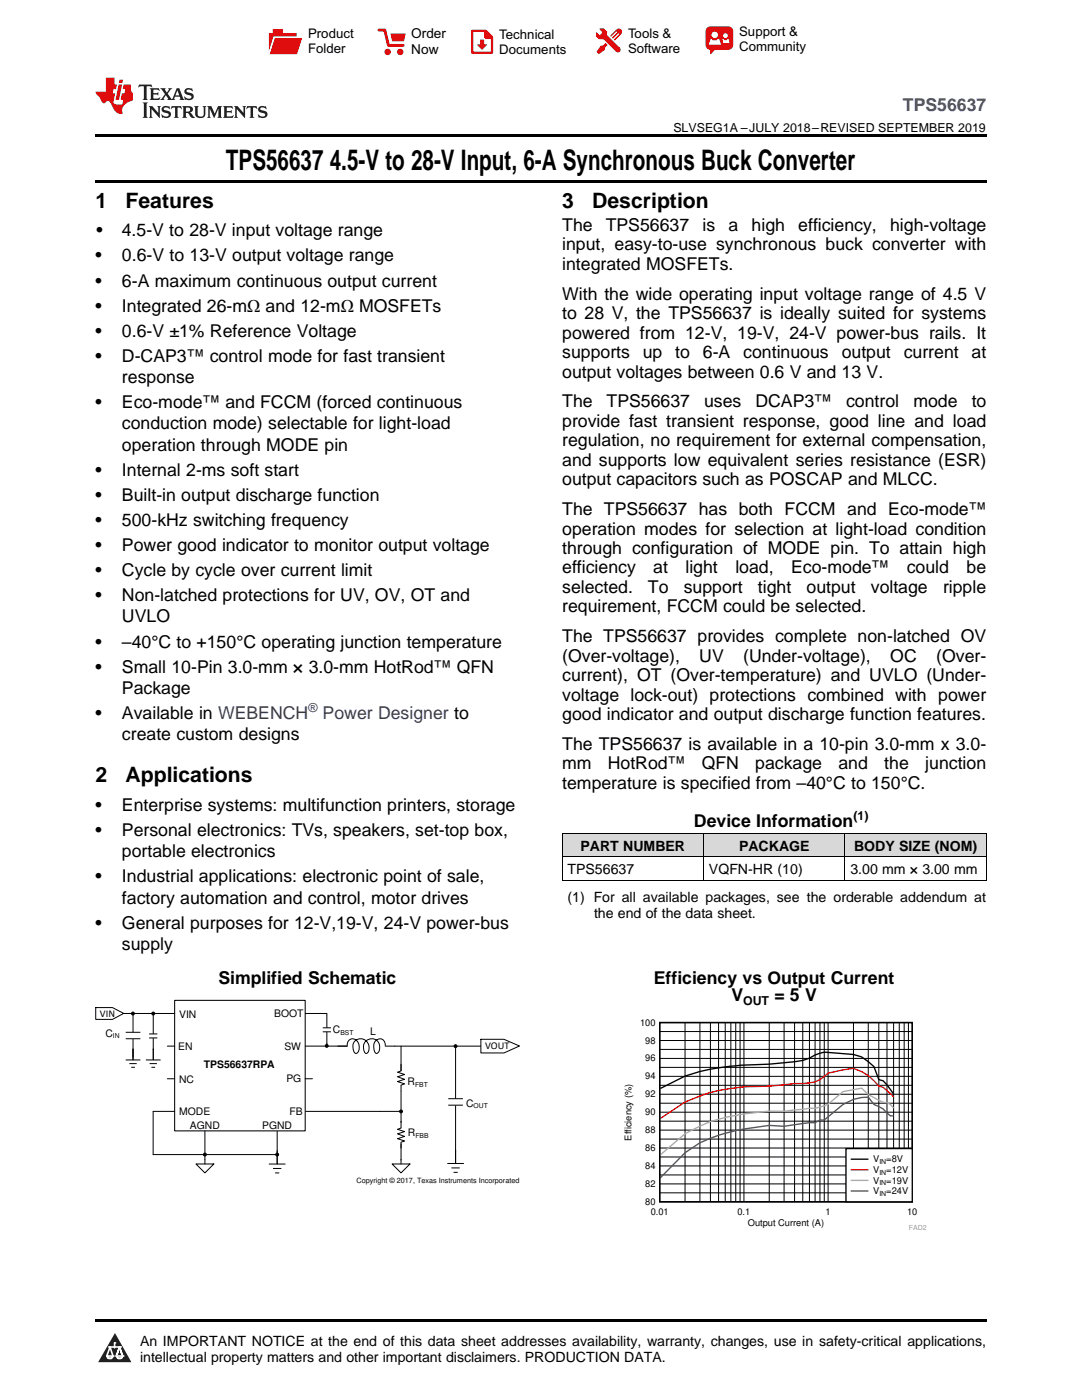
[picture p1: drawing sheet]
<svg xmlns="http://www.w3.org/2000/svg" width="216mm" height="279mm" viewBox="0 0 216 279" stroke-linecap="round" stroke-linejoin="round" font-family="sans-serif">
<defs><g id="words">
<g font-size="5.6">
<text x="45.1" y="33.9">TPS56637</text>
<text x="65.8" y="33.9">4.5-V to 28-V Input, 6-A Synchronous Buck Converter</text>
</g>
<g font-size="4.2">
<text x="19" y="41.5">1</text>
<text x="25" y="41.5">Features</text>
<text x="112.2" y="41.5">3</text>
<text x="118.2" y="41.5">Description</text>
<text x="19" y="156.1">2</text>
<text x="25" y="156.1">Applications</text>
</g>
<text font-size="3.5" fill="#00f" x="180.2" y="22.2">TPS56637</text>
<g font-size="3.5">
<text x="19.2" y="47.2">•</text>
<text x="24.3" y="47.2">4.5-V to 28-V input voltage range</text>
<text x="112.2" y="46.1">The</text>
<text x="120.9" y="46.1">TPS56637</text>
<text x="140.2" y="46.1">is</text>
<text x="145.4" y="46.1">a</text>
<text x="150" y="46.1">high</text>
<text x="159.3" y="46.1">efficiency,</text>
<text x="177.6" y="46.1">high-voltage</text>
<text x="19" y="52.2">•</text>
<text x="24.3" y="52.2">0.6-V to 13-V output voltage range</text>
<text x="112.2" y="50">input, easy-to-use synchronous buck converter with</text>
<text x="112.2" y="53.9">integrated MOSFETs.</text>
<text x="19" y="57.2">•</text>
<text x="24.3" y="57.2">6-A maximum continuous output current</text>
<text x="112.2" y="59.8">With the wide operating input voltage range of 4.5 V</text>
<text x="19" y="62.2">•</text>
<text x="24.3" y="62.2">Integrated 26-mΩ and 12-mΩ MOSFETs</text>
<text x="112.2" y="63.7">to 28 V, the TPS56637 is ideally suited for systems</text>
<text x="19" y="67.2">•</text>
<text x="24.3" y="67.2">0.6-V ±1% Reference Voltage</text>
<text x="112.2" y="67.6">powered from 12-V, 19-V, 24-V power-bus rails. It</text>
<text x="112.2" y="71.5">supports</text>
<text x="128.2" y="71.5">up</text>
<text x="134.7" y="71.5">to</text>
<text x="140.3" y="71.5">6-A</text>
<text x="148.3" y="71.5">continuous</text>
<text x="168" y="71.5">output</text>
<text x="180.3" y="71.5">current</text>
<text x="193.9" y="71.5">at</text>
<text x="19" y="72.2">•</text>
<text x="24.3" y="72.2">D-CAP3™ control mode for fast transient</text>
<text x="24.3" y="76.4">response</text>
<text x="112.2" y="75.4">output voltages between 0.6 V and 13 V.</text>
<text x="19" y="81.5">•</text>
<text x="24.3" y="81.5">Eco-mode™ and FCCM (forced continuous</text>
<text x="112.2" y="81.3">The</text>
<text x="121" y="81.3">TPS56637</text>
<text x="140.5" y="81.3">uses</text>
<text x="150.7" y="81.3">DCAP3™</text>
<text x="168.8" y="81.3">control</text>
<text x="182.2" y="81.3">mode</text>
<text x="193.9" y="81.3">to</text>
<text x="24.3" y="85.7">conduction mode) selectable for light-load</text>
<text x="24.3" y="89.9">operation through MODE pin</text>
<text x="112.2" y="85.2">provide fast transient response, good line and load</text>
<text x="112.2" y="89.1">regulation, no requirement for external compensation,</text>
<text x="19" y="94.9">•</text>
<text x="24.3" y="94.9">Internal 2-ms soft start</text>
<text x="112.2" y="93">and supports low equivalent series resistance (ESR)</text>
<text x="19" y="99.9">•</text>
<text x="24.3" y="99.9">Built-in output discharge function</text>
<text x="112.2" y="96.8">output capacitors such as POSCAP and MLCC.</text>
<text x="19" y="105">•</text>
<text x="24.3" y="105">500-kHz switching frequency</text>
<text x="112.2" y="102.8">The TPS56637 has both FCCM and Eco-mode™</text>
<text x="112.2" y="106.7">operation modes for selection at light-load condition</text>
<text x="19" y="110">•</text>
<text x="24.3" y="110">Power good indicator to monitor output voltage</text>
<text x="112.2" y="110.6">through configuration of MODE pin. To attain high</text>
<text x="19" y="115">•</text>
<text x="19" y="120">•</text>
<text x="24.3" y="115">Cycle by cycle over current limit</text>
<text x="24.3" y="120">Non-latched protections for UV, OV, OT and</text>
<text x="112.2" y="114.4">efficiency</text>
<text x="112.2" y="118.3">selected.</text>
<text x="129.3" y="118.3">To</text>
<text x="130.3" y="114.4">at</text>
<text x="136.4" y="118.3">support</text>
<text x="136.8" y="114.4">light</text>
<text x="146.7" y="114.4">load,</text>
<text x="151.2" y="118.3">tight</text>
<text x="157.9" y="114.4">Eco-mode™</text>
<text x="160.9" y="118.3">output</text>
<text x="173.8" y="118.3">voltage</text>
<text x="180.9" y="114.4">could</text>
<text x="188.2" y="118.3">ripple</text>
<text x="192.9" y="114.4">be</text>
<text x="24.3" y="124.2">UVLO</text>
<text x="112.2" y="122.2">requirement, FCCM could be selected.</text>
<text x="19" y="129.2">•</text>
<text x="24.3" y="129.2">–40°C to +150°C operating junction temperature</text>
<text x="112.2" y="128.2">The TPS56637 provides complete non-latched OV</text>
<text x="19" y="134.2">•</text>
<text x="24.3" y="134.2">Small 10-Pin 3.0-mm × 3.0-mm HotRod™ QFN</text>
<text x="112.2" y="132">(Over-voltage),</text>
<text x="112.2" y="135.9">current), OT (Over-temperature) and UVLO (Under-</text>
<text x="139.5" y="132">UV</text>
<text x="148.3" y="132">(Under-voltage),</text>
<text x="177.6" y="132">OC</text>
<text x="186.8" y="132">(Over-</text>
<text x="19" y="143.5">•</text>
<text x="24.3" y="138.5">Package</text>
<text x="24.3" y="143.5">Available in WEBENCH</text>
<text x="112.2" y="139.8">voltage lock-out) protections combined with power</text>
<text x="112.2" y="143.7">good indicator and output discharge function features.</text>
<text x="24.3" y="147.7">create custom designs</text>
<text x="112.2" y="149.6">The TPS56637 is available in a 10-pin 3.0-mm x 3.0-</text>
<text x="112.2" y="153.5">mm</text>
<text x="121.3" y="153.5">HotRod™</text>
<text x="140" y="153.5">QFN</text>
<text x="150.7" y="153.5">package</text>
<text x="167.3" y="153.5">and</text>
<text x="176.4" y="153.5">the</text>
<text x="184.6" y="153.5">junction</text>
<text x="19" y="161.9">•</text>
<text x="24.3" y="161.9">Enterprise systems: multifunction printers, storage</text>
<text x="112.2" y="157.4">temperature is specified from –40°C to 150°C.</text>
<text x="19" y="166.9">•</text>
<text x="24.3" y="166.9">Personal electronics: TVs, speakers, set-top box,</text>
<text x="138.5" y="165.1">Device Information</text>
<text x="24.3" y="171.1">portable electronics</text>
<text x="19" y="176.1">•</text>
<text x="24.3" y="176.1">Industrial applications: electronic point of sale,</text>
<text x="19" y="185.3">•</text>
<text x="24.3" y="180.3">factory automation and control, motor drives</text>
<text x="24.3" y="185.3">General purposes for 12-V,19-V, 24-V power-bus</text>
<text x="24.3" y="189.6">supply</text>
<text x="43.6" y="196.3">Simplified Schematic</text>
<text x="130.5" y="196.3">Efficiency vs Output Current</text>
<text x="145.9" y="199.8">V</text>
<text x="154.5" y="199.8">= 5 V</text>
</g>
<text font-size="3.5" fill="#0000c8" x="64.4" y="143.5">Power Designer to</text>
<g font-size="2.8">
<text x="115.8" y="169.8">PART NUMBER</text>
<text x="147.5" y="169.8">PACKAGE</text>
<text x="170.4" y="169.8">BODY SIZE (NOM)</text>
<text x="113.2" y="174.4">TPS56637</text>
<text x="113.2" y="180">(1) For all available packages, see the orderable addendum at</text>
<text x="141.5" y="174.4">VQFN-HR (10)</text>
<text x="169.7" y="174.4">3.00 mm × 3.00 mm</text>
<text x="118.5" y="183.1">the end of the data sheet.</text>
<text x="27.9" y="268.6">An IMPORTANT NOTICE at the end of this data sheet addresses availability, warranty, changes, use in safety-critical applications,</text>
<text x="27.9" y="271.8">intellectual property matters and other important disclaimers. PRODUCTION DATA.</text>
</g>
<g font-size="2.7">
<text x="82.1" y="7.7">Order</text>
<text x="82.1" y="10.7">Now</text>
</g>
<g font-size="2.6">
<text x="61.5" y="7.6">Product</text>
<text x="61.5" y="10.6">Folder</text>
<text x="99.6" y="7.8">Technical</text>
<text x="99.6" y="10.8">Documents</text>
<text x="125.3" y="7.6">Tools &amp;</text>
<text x="125.3" y="10.6">Software</text>
<text x="147.5" y="7.2">Support &amp;</text>
<text x="147.5" y="10.2">Community</text>
</g>
<g font-size="2.5">
<text x="134.4" y="26.3">SLVSEG1A –JULY 2018–REVISED SEPTEMBER 2019</text>
<text x="170.3" y="163.7">(1)</text>
<text x="148.3" y="200.5">OUT</text>
</g>
<text font-size="2.5" fill="#0000c8" x="61.5" y="142.1">®</text>
<g font-size="2.1">
<text x="19.9" y="202.9">VIN</text>
<text x="35.8" y="203.1">VIN</text>
<text x="54.7" y="202.9">BOOT</text>
<text x="21" y="206.9">C</text>
<text x="35.6" y="209.6">EN</text>
<text x="56.7" y="209.5">SW</text>
<text x="66.4" y="206.2">C</text>
<text x="73.9" y="206.5">L</text>
<text x="96.8" y="209.4">VOUT</text>
<text x="40.7" y="213">TPS56637RPA</text>
<text x="35.8" y="216.1">NC</text>
<text x="57.2" y="216">PG</text>
<text x="81.3" y="216.6">R</text>
<text x="93" y="220.9">C</text>
<text x="35.8" y="222.5">MODE</text>
<text x="37.9" y="225.3">AGND</text>
<text x="52.3" y="225.3">PGND</text>
<text x="57.8" y="222.5">FB</text>
<text x="81.4" y="226.8">R</text>
</g>
<g font-size="1.9">
<text x="127.7" y="204.7">100</text>
<text x="128.8" y="208.3">98</text>
<text x="128.8" y="215.4">94</text>
<text x="128.8" y="211.8">96</text>
<text x="128.8" y="219">92</text>
<text x="126" y="227.6" transform="rotate(-90 126 227.6)">Efficiency (%)</text>
<text x="128.8" y="226.1">88</text>
<text x="128.8" y="222.6">90</text>
<text x="128.8" y="233.3">84</text>
<text x="128.8" y="229.7">86</text>
<text x="174.2" y="232">V</text>
<text x="176.9" y="232">=8V</text>
<text x="128.8" y="236.9">82</text>
<text x="174.2" y="234.1">V</text>
<text x="174.2" y="236.2">V</text>
<text x="174.2" y="238.3">V</text>
<text x="176.9" y="234.1">=12V</text>
<text x="176.9" y="236.2">=19V</text>
<text x="176.9" y="238.3">=24V</text>
<text x="128.8" y="240.5">80</text>
<text x="129.8" y="242.6">0.01</text>
<text x="147.2" y="242.6">0.1</text>
<text x="149.2" y="244.7">Output Current (A)</text>
<text x="164.7" y="242.6">1</text>
<text x="181" y="242.6">10</text>
</g>
<g font-size="1.4">
<text x="175.5" y="232.3">IN</text>
<text x="71.1" y="236.1">Copyright © 2017, Texas Instruments Incorporated</text>
<text x="175.5" y="234.4">IN</text>
<text x="175.5" y="236.5">IN</text>
<text x="175.5" y="238.7">IN</text>
</g>
<text font-size="1.4" fill="#999" x="181.3" y="245.5">FAD2</text>
<g font-size="1.3">
<text x="22.5" y="207.2">IN</text>
<text x="67.9" y="206.5">BST</text>
<text x="82.8" y="216.8">FBT</text>
<text x="94.5" y="221.2">OUT</text>
<text x="82.9" y="227.1">FBB</text>
</g>
</g></defs>
<g fill="#d8d8d8">
<path d="M112.2 166.4h28.2v4.7h-28.2z"/>
<path d="M140.4 166.4h28.2v4.7h-28.2z"/>
<path d="M168.6 166.4h28.2v4.7h-28.2z"/>
</g>
<path d="M22.9 266l3.3 5.9h-6.6z" fill-rule="evenodd" fill="#231f20"/>
<path d="M21.3 270.6h1.2l-.3 .5h-.3a.53 .53 0 0 1-.6-.5z" fill-rule="evenodd" fill="#fff"/>
<path d="M21.3 270.6h1.2l-.3 .5h-.3a.53 .53 0 0 1-.6-.5z" fill="none" stroke="#231f20" stroke-width=".33"/>
<path d="M21.3 270.6l1.2 .1-.3 .4h-.5z" fill="none" stroke="#fff" stroke-width=".33"/>
<path d="M22.9 268.9h.1" fill="none" stroke="#fff" stroke-width=".33"/>
<path d="M22.9 268v.9z" fill="#fff"/>
<path d="M22.9 268v.9z" fill="none" stroke="#fff" stroke-width=".33"/>
<circle cx="22.9" cy="268" r=".16" fill="#fff"/>
<path d="M21.8 268.8h.1" fill="none" stroke="#fff" stroke-width=".33"/>
<path d="M21.8 268.8h2.2z" fill="#fff"/>
<path d="M21.8 268.8h2.2z" fill="none" stroke="#fff" stroke-width=".33"/>
<circle cx="24" cy="268.8" r=".16" fill="#fff"/>
<path d="M23.2 270.6h.1" fill="none" stroke="#fff" stroke-width=".33"/>
<path d="M23.8 268.8l-.6 1.8z" fill-rule="evenodd" fill="#fff"/>
<path d="M23.8 268.8l-.6 1.8z" fill="none" stroke="#fff" stroke-width=".33"/>
<path d="M23.8 268.8l.7 1.8z" fill-rule="evenodd" fill="#fff"/>
<path d="M23.8 268.8l.7 1.8z" fill="none" stroke="#fff" stroke-width=".33"/>
<path d="M24.4 270.6h.1" fill="none" stroke="#fff" stroke-width=".33"/>
<circle cx="21.3" cy="270.6" r=".16" fill="#fff"/>
<path d="M22 268.8l-.7 1.8z" fill="#fff"/>
<path d="M22 268.8l-.7 1.8z" fill="none" stroke="#fff" stroke-width=".33"/>
<path d="M22 268.8l.5 1.8z" fill="#fff"/>
<path d="M22 268.8l.5 1.8z" fill="none" stroke="#fff" stroke-width=".33"/>
<circle cx="22.5" cy="270.6" r=".16" fill="#fff"/>
<path d="M23.3 270.6h1.2a.63 .63 0 0 1-.6 .5 .63 .63 0 0 1-.6-.5z" fill-rule="evenodd" fill="#fff"/>
<path d="M23.3 270.6h1.2a.63 .63 0 0 1-.6 .5 .63 .63 0 0 1-.6-.5z" fill="none" stroke="#231f20" stroke-width=".33"/>
<path d="M23.3 270.6h1.2l-.4 .5h-.5z" fill="none" stroke="#fff" stroke-width=".33"/>
<path d="M23.2 270.6h.1" fill="none" stroke="#fff" stroke-width=".33"/>
<circle cx="24.5" cy="270.6" r=".16" fill="#fff"/>
<path d="M19 263.2h177.8v.5h-177.8z" fill="#000"/>
<path d="M124.2 203.3h60.7v42.2h-60.7z" fill-rule="evenodd" fill="#fff"/>
<path d="M131.6 204.1h50.4v35.7h-50.4zM131.8 217.2a30.4 30.4 0 0 1 12.9-4.3l3-.3a85.6 85.6 0 0 0 12.5-1l1.3-.4a5.8 5.8 0 0 1 3.7-1.2l3 .3a7.1 7.1 0 0 1 6.2 2.6l1 2.6 .8 .2 2.1 2.6" fill="none" stroke="#000" stroke-width=".27"/>
<g fill="none" stroke="#000" stroke-width=".2">
<path d="M131.6 218.4h50.4M131.6 216.6h50.4M131.6 214.8h50.4M131.6 213h50.4M131.6 211.2h50.4M131.6 209.4h50.4M131.6 207.7h50.4M131.6 205.9h50.4M136.7 204.1v35.8M139.7 204.1v35.8M141.8 204.1v35.8M143.4 204.1v35.8"/>
<path d="M144.7 204.1v35.8M145.8 204.1v35.8M146.8 204.1v35.8M147.7 204.1v35.8M148.4 204.1v35.8M153.5 204.1v35.8M156.5 204.1v35.8M158.5 204.1v35.8M160.2 204.1v35.8M161.5 204.1v35.8M162.6 204.1v35.8M163.6 204.1v35.8"/>
<path d="M164.5 204.1v35.8M165.2 204.1v35.8M170.3 204.1v35.8M173.3 204.1v35.8M175.4 204.1v35.8M177 204.1v35.8M178.3 204.1v35.8M179.4 204.1v35.8M180.4 204.1v35.8M181.3 204.1v35.8M131.6 238.1h50.4M131.6 236.3h50.4"/>
<path d="M131.6 234.5h50.4M131.6 232.7h50.4M131.6 230.9h50.4M131.6 229.1h50.4M131.6 227.3h50.4M131.6 225.5h50.4M131.6 223.8h50.4M131.6 222h50.4M131.6 220.2h50.4"/>
</g>
<path d="M178.3 218.9l-2.1-1.9-.8-.3a9.7 9.7 0 0 0-5.1-3.5l-5.1 1a6.4 6.4 0 0 1-5 2l-1.7 .1a81.2 81.2 0 0 1-10.8 .7l-1.9 .2a32 32 0 0 0-9.1 2.7l-4.9 3.3" fill="none" stroke="#f00" stroke-width=".27"/>
<path d="M178.3 221.1l-.6-.7-.7-.3a8.8 8.8 0 0 1-5.1-2.9l-3.7 .7-3 2.5a8.9 8.9 0 0 1-3.7 .8l-5 .6a50.6 50.6 0 0 0-10.7 1 30.9 30.9 0 0 0-9.1 3.5l-4.9 4.2" fill="none" stroke="#aaa" stroke-width=".27"/>
<path d="M178.3 222.7h-.6l-1.5-1.4-1.8-.9-1.1-1.4h-1.4l-1.6 .4-2.1 1-3.7 3.1h-.9l-1 .5h-1.1l-5 .8-3-.2-5.1 .7-2.6 .6a23.9 23.9 0 0 0-9.1 4.1l-4.9 5.1" fill="none" stroke="#295c75" stroke-width=".27"/>
<path d="M168.8 229.2h13.2v10.6h-13.2z" fill-rule="evenodd" fill="#fff"/>
<path d="M168.8 229.2h13.2v10.6h-13.2zM169.9 231.3h3.3" fill="none" stroke="#000" stroke-width=".27"/>
<path d="M169.9 233.5h3.3" fill="none" stroke="#f00" stroke-width=".27"/>
<path d="M169.9 235.6h3.3" fill="none" stroke="#aaa" stroke-width=".27"/>
<path d="M169.9 237.7h3.3" fill="none" stroke="#295c75" stroke-width=".27"/>
<path d="M34.8 199.6h26.1v26.1h-26.1z" fill-rule="evenodd" fill="#fff"/>
<path d="M34.8 199.6h26.1v26.1h-26.1z" fill="none" stroke="#000" stroke-width=".21"/>
<g fill="none" stroke="#000" stroke-width=".2">
<path d="M112.2 175.7h84.6M112.2 171h84.6M112.2 166.4h84.6M112.2 166.4v9.3M140.4 166.4v9.3M168.6 166.4v9.3M196.8 166.4v9.3M19.1 201.1h3.3l2.3 1.1-2.3 1.2h-3.3zM24.6 202.3h10.2M25.1 206h2.9M25.1 207.3h2.9M25.1 211.5h2.9"/>
<path d="M25.8 212.3h1.5M26.2 213h.7M26.5 202.3v3.7M26.5 207.4v4.1M29.1 211.5h2.9M29.8 206.3h1.6M29.8 207.1h1.6M29.8 212.3h1.5M30.2 213h.7M30.6 202.3v4M30.6 207.2v4.3M33.4 208.8h1.4"/>
<path d="M33.4 215.3h1.4M60.9 215.3h1.4M60.9 208.8h4.3M60.9 202.3h4.3v2.8M64.4 205.1h1.6M64.4 205.9h1.6M65.2 208.8h4.1M65.2 206v2.8M69.3 208.7a1.14 1.14 0 0 1 .9-1.4 1.14 1.14 0 0 1 1.3 .9 1.49 1.49 0 0 1-.5 2 1.66 1.66 0 0 1 .4-2.8 1.66 1.66 0 0 1 2.3 1.8 .81 .81 0 0 1-.6 1 1.68 1.68 0 0 1-.2-2.3 1.68 1.68 0 0 1 2.4-.1 1.68 1.68 0 0 1 .1 2.3l-.3 .1a1.79 1.79 0 0 1 .4-2.8 1.09 1.09 0 0 1 1.4 1.3M76.9 208.8h19M80 208.8v4.9l-.7 .3 1.4 .4-1.4 .5 1.4 .5-1.4 .5 1.4 .4-.7 .3v8.5l-.7 .3 1.4 .4-1.4 .5 1.4 .5-1.4 .4 1.4 .5-.7 .3v4.3M89.4 219.3h3"/>
<path d="M90.9 208.8v10.5M96 207.4h4.6l3.1 1.4-3.1 1.3h-4.6zM34.8 221.8h-4.2v8.6h24.7M39.1 232.3h3.6l-1.8 1.8zM40.9 225.7v6.6M53.6 232.3h3.4M54.5 233.2h1.6M54.9 234.1h.8M55.3 225.8v6.5M61 221.8h19M78.2 232.3h3.6l-1.8 1.8zM89.2 232.2h3.4"/>
<path d="M89.4 220.6h3M90.1 233.1h1.6M90.5 234h.8M90.9 220.6v11.6"/>
<circle cx="26.5" cy="202.3" r=".29"/>
<circle cx="30.6" cy="202.3" r=".29"/>
<circle cx="65.2" cy="208.7" r=".29"/>
<circle cx="90.9" cy="208.8" r=".29"/>
<circle cx="40.9" cy="230.4" r=".29"/>
<circle cx="55.3" cy="230.4" r=".29"/>
<circle cx="80" cy="221.8" r=".29"/>
</g>
<g fill="#000">
<circle cx="26.5" cy="202.3" r=".29"/>
<circle cx="30.6" cy="202.3" r=".29"/>
<circle cx="65.2" cy="208.7" r=".29"/>
<circle cx="90.9" cy="208.8" r=".29"/>
<circle cx="40.9" cy="230.4" r=".29"/>
<circle cx="55.3" cy="230.4" r=".29"/>
<circle cx="80" cy="221.8" r=".29"/>
</g>
<path d="M19 35.9h177.8v.5h-177.8zM19 26.8h177.8v.6h-177.8zM112.2 175.7h.1zM168.5 175.7h.1zM196.7 175.7h.1z" fill="#000"/>
<path d="M27.7 16.9l-.1 .6 .6-.3h.5v.2v2.2l-.2 .4h1l-.2-.4v-2.2v-.2h.5l.6 .3-.2-.6zM29.9 17.6l.2 .4v1.6l-.2 .4h1.9l.1-.6a1.09 1.09 0 0 1-1.3 .1v-.6h.6l.4 .2v-.7l-.2 .2h-.8v-.6l.2-.1a1.01 1.01 0 0 1 1 .3l-.1-.6zM32 17.6l.9 1.2-1 1.2h.9l-.2-.3 .5-.7 .5 .7-.3 .3h1.7l-.2-.3 .1-.4h1l.1 .4-.2 .3h1l-.3-.4-.7-2h-.5l-1 2.2-.8-1.1 .9-1.1h-.9l.2 .2-.4 .7-.4-.7 .2-.2zM35.4 18l.4 1h-.8zM37 17.7a.66 .66 0 0 0-.2 .8 .66 .66 0 0 0 .6 .4l.7 .2 .1 .2a.8 .8 0 0 1-.7 .4 .8 .8 0 0 1-.7-.5l.1 .8 .2-.2a.94 .94 0 0 0 1.1 .1 .94 .94 0 0 0 .4-.9 1.48 1.48 0 0 0-1.3-.6v-.4a1.1 1.1 0 0 1 1.2 .2l-.2-.6-.2 .1-.5-.1zM28.5 20.4l.2 .4v2.3l-.2 .4h1l-.2-.4v-2.3l.2-.4zM29.7 21.2l.2 .4v1.5l-.2 .4h.8l-.3-.4 .1-1.3 1.6 1.8v-2l.2-.4h-.7l.2 .2v1.1l-1.2-1.3zM32.5 21.3a.66 .66 0 0 0-.2 .8 .66 .66 0 0 0 .6 .4l.6 .2 .2 .2a.8 .8 0 0 1-.8 .4 .8 .8 0 0 1-.7-.5l.2 .7 .2-.1a.94 .94 0 0 0 1 .1 .94 .94 0 0 0 .5-1 1.47 1.47 0 0 0-1.3-.6l-.1-.3a1.1 1.1 0 0 1 1.3 .2l-.2-.6-.2 .1-.5-.2zM34.3 21.2l-.2 .6a.64 .64 0 0 1 .8-.3v1.6l-.2 .4h1l-.3-.4 .1-1.6a.66 .66 0 0 1 .8 .3l-.2-.6zM36.3 21.2l.3 .4v1.5l-.3 .4h1l-.2-.2v-.7h.5l.1 .1a.8 .8 0 0 0 1.2 .7l-1-1a.62 .62 0 0 0 .6-.5 .62 .62 0 0 0-.6-.7zM37.1 21.5h.1a.48 .48 0 0 1 .6 0 .48 .48 0 0 1 .1 .6l-.2 .1-.6 .1zM38.7 21.2l.2 .2a2.29 2.29 0 0 0 .4 2 1.05 1.05 0 0 0 1.7-.7v-1.3l.2-.2h-.8l.2 .4v1.1a.61 .61 0 0 1-.6 .6 .61 .61 0 0 1-.6-.6v-1.1l.3-.4zM41.3 21.2l.3 .4v1.5l-.3 .4h.8l-.2-.4v-1.4l.8 1.9 .9-1.9v1.4l-.2 .4h.9l-.2-.4v-1.5l.2-.4h-.8l-.7 1.5-.6-1.5zM44.5 21.2l.2 .4v1.5l-.2 .4h1.9l.2-.6a1.1 1.1 0 0 1-1.4 .2v-.7h.6l.4 .2v-.6l-.2 .1-.8 .1v-.6l.2-.1a1.02 1.02 0 0 1 1.1 .2l-.2-.5zM46.7 21.2l.2 .4v1.5l-.2 .4h.8l-.3-.4 .1-1.3 1.6 1.8v-2l.2-.4h-.7l.2 .2v1.1l-1.2-1.3zM49.3 21.2l-.1 .6a.64 .64 0 0 1 .8-.3v1.6l-.3 .4h1l-.2-.4v-1.6a.66 .66 0 0 1 .8 .3l-.1-.6zM51.7 21.3a.66 .66 0 0 0-.2 .7 .66 .66 0 0 0 .7 .5l.6 .2 .1 .2a.8 .8 0 0 1-.7 .4 .8 .8 0 0 1-.7-.5l.1 .7 .2-.1a.94 .94 0 0 0 1.1 .1 .94 .94 0 0 0 .4-1 1.48 1.48 0 0 0-1.2-.6l-.1-.3a1.1 1.1 0 0 1 1.2 .2l-.2-.6-.1 .1-.6-.2z" fill="#231f20"/>
<path d="M21.1 15.5v2.8h-2v.4l.9 .9a.96 .96 0 0 0 1 1 .59 .59 0 0 1 .5-.4 .59 .59 0 0 1 .5 .3l.4 .8a1.61 1.61 0 0 0 2.1 1.3 1.63 1.63 0 0 1 1.1-2.2l.9-.3v-1.5a1.6 1.6 0 0 1-.4-1.7h-1.4l-.2 .9h.5l-.2 .8h-.5l-.2 1v.3h.5l-.2 .9h-.7a.74 .74 0 0 1-1-.6l.3-1.6h-.5l.2-.8h.5l.1-.9h-.4v-1.4zM23.7 16.9l-.7 3h.8l.6-3zM23.8 15.9l-.1 .7h.7l.2-.7z" fill="#ee1d23"/>
<g fill="#d60000">
<path d="M54.4 5.8h2v.8h2.8v4.2h-5.5v-4.2h.7z" fill-rule="evenodd"/>
<path d="M54.7 7.5h5.6l-1 3.3h-5.6z" fill-rule="evenodd"/>
</g>
<path d="M54.6 7.4h5.8l-.1 .1h-5.5l-1.1 3.3z" fill-rule="evenodd" fill="#fff"/>
<path d="M54.6 7.4h5.8l-.1 .1h-5.5l-1.1 3.3z" fill="none" stroke="#fff" stroke-width=".2"/>
<path d="M75.6 6h1.2l.7 3.1h3" fill="none" stroke="#d60000" stroke-width=".56"/>
<g fill="#d60000">
<path d="M77.9 6.7h3.1l-.4 1.5h-2.3z" fill-rule="evenodd"/>
<circle cx="77.3" cy="10.4" r=".64"/>
<circle cx="79.9" cy="10.4" r=".64"/>
</g>
<path d="M94.2 6.2h2.7l1.3 1.2v3.1h-4z" fill="none" stroke="#d60000" stroke-width=".44"/>
<g fill="#d60000">
<path d="M95.8 7.9h.8v1h.6l-1 1.1-1-1v-.1h.6z" fill-rule="evenodd"/>
<path d="M96.6 6.2h.3l1.3 1.2v.4h-1.3l-.3-.4z" fill-rule="evenodd"/>
<path d="M119.6 5.7h.9l.6 .6 .1 .7 2.5 2.5-.8 .8-2.3-2.3-1.1-.2-.6-.6v-.8l.7 .6 .5-.4v-.2l-.4-.5z" fill-rule="evenodd"/>
<path d="M119.9 9.1h.4l.5-.5 .4 .4-.5 .5v.4l-1.2 .9-.5-.5z" fill-rule="evenodd"/>
<path d="M123 5.9a.67 .67 0 0 1 .9 0 .67 .67 0 0 1 0 .9z" fill-rule="evenodd"/>
<path d="M123 5.9l.9 .9-1.2 1.2h-.2l.1-.2 .9-.9 .1-.2h-.3l-.9 1h-.2v-.2l.9-1 .1-.2h-.3l-.9 1h-.2v-.2z" fill-rule="evenodd"/>
<circle cx="123.3" cy="9.9" r=".54"/>
</g>
<path d="M121.1 6.3l-.1 .7" fill="none" stroke="#d60000" stroke-width=".2"/>
<g fill="#d60000">
<path d="M141.1 5.5l.6-.2h3.6a.95 .95 0 0 1 1 .9v2.8a.95 .95 0 0 1-1 .9h-3.6a.95 .95 0 0 1-.9-.9v-2.8z" fill-rule="evenodd"/>
<path d="M141.7 9.9h.9l-.7 .9h-.2z" fill-rule="evenodd"/>
</g>
<g fill="#fff">
<path d="M144.3 8.6h1.3z"/>
<path d="M141.8 7.8h.3l.1 .2h.8l.2-.2h.3l.4 1.1h-2.5z" fill-rule="evenodd"/>
<path d="M144.2 7.8h.2l.2 .2h.4l.2-.2h.2l.2 .8h-1.3z" fill-rule="evenodd"/>
<circle cx="142.6" cy="6.9" r=".65"/>
<circle cx="144.8" cy="7.1" r=".48"/>
</g>
<use href="#words"/>
</svg>
